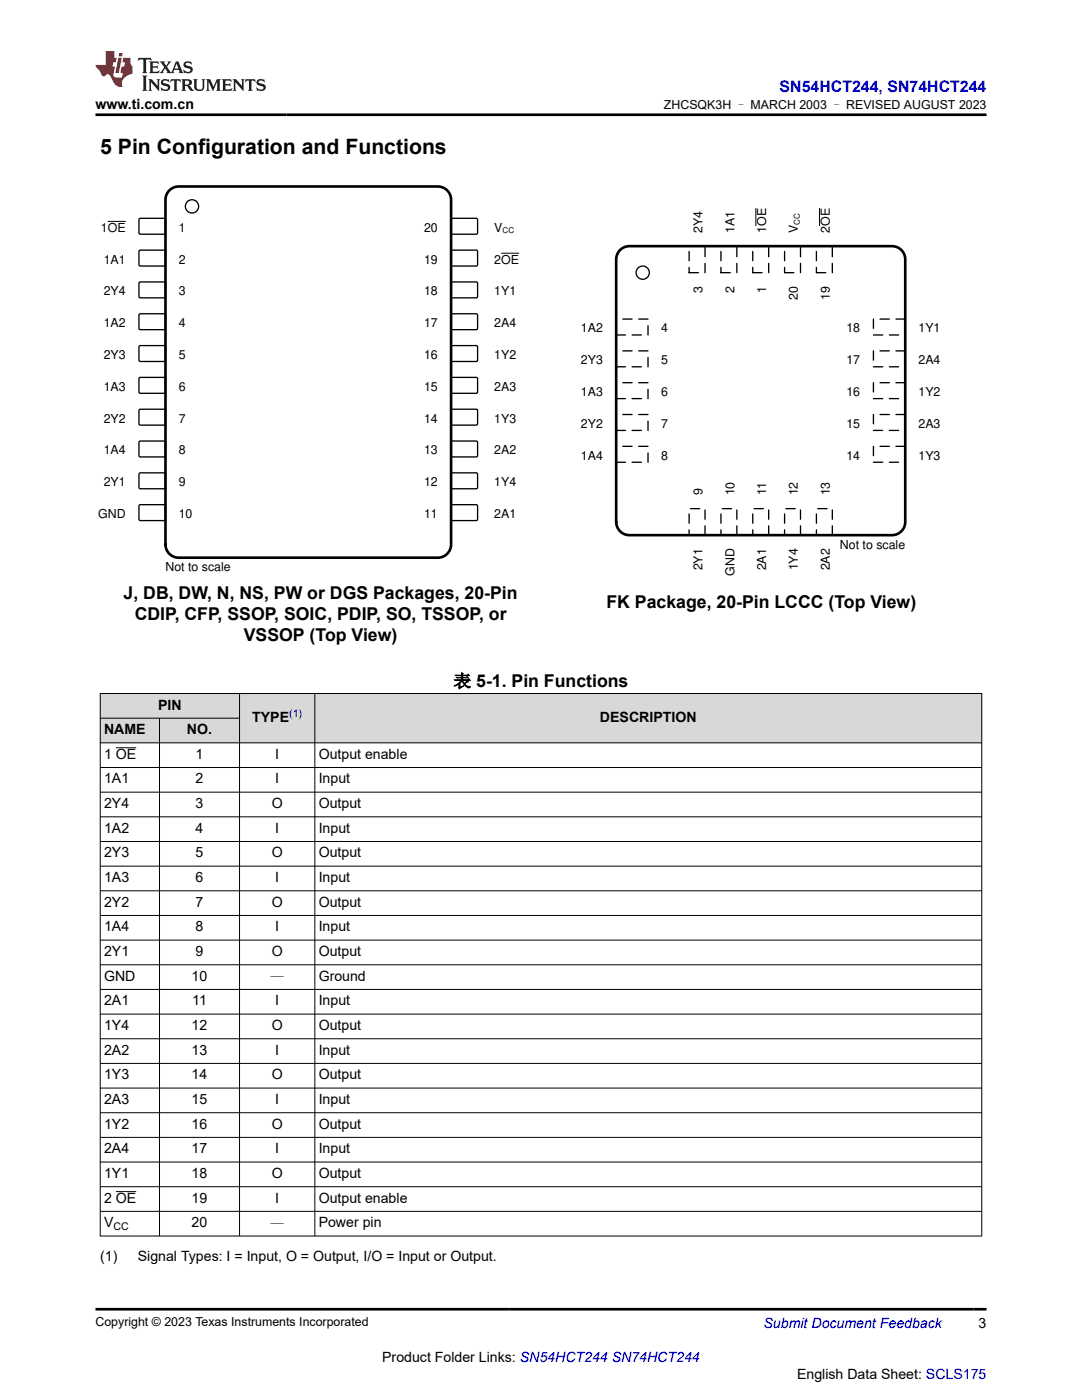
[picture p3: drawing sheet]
<svg xmlns="http://www.w3.org/2000/svg" width="216mm" height="279mm" viewBox="0 0 216 279" stroke-linecap="round" stroke-linejoin="round" font-family="sans-serif">
<defs><g id="words">
<text font-size="4.2" x="20" y="30.7">5 Pin Configuration and Functions</text>
<g font-size="3.5">
<text x="24.7" y="119.5">J, DB, DW, N, NS, PW or DGS Packages, 20-Pin</text>
<text x="26.9" y="123.7">CDIP, CFP, SSOP, SOIC, PDIP, SO, TSSOP, or</text>
<text x="121" y="121.4">FK Package, 20-Pin LCCC (Top View)</text>
<text x="48.7" y="128">VSSOP (Top View)</text>
<text x="90.5" y="137.1">表 5-1. Pin Functions</text>
</g>
<text font-size="3.2" fill="#00f" x="155.6" y="18.3">SN54HCT244, SN74HCT244</text>
<g font-size="2.8">
<text x="19" y="21.7">www.ti.com.cn</text>
<text x="31.5" y="141.6">PIN</text>
<text x="20.8" y="146.5">NAME</text>
<text x="37.3" y="146.5">NO.</text>
<text x="50.3" y="144.1">TYPE</text>
<text x="119.7" y="144.1">DESCRIPTION</text>
<text x="20.8" y="151.4">1 OE</text>
<text x="39" y="151.4">1</text>
<text x="54.9" y="151.4">I</text>
<text x="63.6" y="151.4">Output enable</text>
<text x="20.8" y="156.4">1A1</text>
<text x="20.8" y="161.3">2Y4</text>
<text x="39" y="156.4">2</text>
<text x="39" y="161.3">3</text>
<text x="54.2" y="161.3">O</text>
<text x="54.9" y="156.4">I</text>
<text x="63.6" y="156.4">Input</text>
<text x="63.6" y="161.3">Output</text>
<text x="20.8" y="166.2">1A2</text>
<text x="39" y="166.2">4</text>
<text x="54.9" y="166.2">I</text>
<text x="63.6" y="166.2">Input</text>
<text x="20.8" y="171.1">2Y3</text>
<text x="39" y="171.1">5</text>
<text x="54.2" y="171.1">O</text>
<text x="63.6" y="171.1">Output</text>
<text x="20.8" y="176">1A3</text>
<text x="39" y="176">6</text>
<text x="54.9" y="176">I</text>
<text x="63.6" y="176">Input</text>
<text x="20.8" y="181">2Y2</text>
<text x="20.8" y="185.9">1A4</text>
<text x="39" y="181">7</text>
<text x="39" y="185.9">8</text>
<text x="54.2" y="181">O</text>
<text x="54.9" y="185.9">I</text>
<text x="63.6" y="181">Output</text>
<text x="63.6" y="185.9">Input</text>
<text x="20.8" y="190.8">2Y1</text>
<text x="39" y="190.8">9</text>
<text x="54.2" y="190.8">O</text>
<text x="63.6" y="190.8">Output</text>
<text x="20.8" y="195.7">GND</text>
<text x="38.2" y="195.7">10</text>
<text x="53.9" y="196">—</text>
<text x="63.6" y="195.7">Ground</text>
<text x="20.8" y="200.7">2A1</text>
<text x="38.3" y="200.7">11</text>
<text x="54.9" y="200.7">I</text>
<text x="63.6" y="200.7">Input</text>
<text x="20.8" y="205.6">1Y4</text>
<text x="38.2" y="205.6">12</text>
<text x="54.2" y="205.6">O</text>
<text x="63.6" y="205.6">Output</text>
<text x="20.8" y="210.5">2A2</text>
<text x="20.8" y="215.4">1Y3</text>
<text x="38.2" y="210.5">13</text>
<text x="38.2" y="215.4">14</text>
<text x="54.2" y="215.4">O</text>
<text x="54.9" y="210.5">I</text>
<text x="63.6" y="210.5">Input</text>
<text x="63.6" y="215.4">Output</text>
<text x="20.8" y="220.3">2A3</text>
<text x="38.2" y="220.3">15</text>
<text x="54.9" y="220.3">I</text>
<text x="63.6" y="220.3">Input</text>
<text x="20.8" y="225.3">1Y2</text>
<text x="38.2" y="225.3">16</text>
<text x="54.2" y="225.3">O</text>
<text x="63.6" y="225.3">Output</text>
<text x="20.8" y="230.2">2A4</text>
<text x="38.2" y="230.2">17</text>
<text x="54.9" y="230.2">I</text>
<text x="63.6" y="230.2">Input</text>
<text x="20.8" y="235.1">1Y1</text>
<text x="38.2" y="235.1">18</text>
<text x="54.2" y="235.1">O</text>
<text x="63.6" y="235.1">Output</text>
<text x="20.8" y="240">2 OE</text>
<text x="20.8" y="244.9">V</text>
<text x="38.2" y="240">19</text>
<text x="38.2" y="244.9">20</text>
<text x="53.9" y="245.2">—</text>
<text x="54.9" y="240">I</text>
<text x="63.6" y="240">Output enable</text>
<text x="63.6" y="244.9">Power pin</text>
<text x="20" y="251.7">(1)</text>
<text x="27.5" y="251.7">Signal Types: I = Input, O = Output, I/O = Input or Output.</text>
<text x="195.3" y="265">3</text>
<text x="76.3" y="271.9">Product Folder Links: SN54HCT244 SN74HCT244</text>
<text x="159" y="275.3">English Data Sheet: SCLS175</text>
</g>
<text font-size="2.8" fill="#00f" x="152.4" y="265">Submit Document Feedback</text>
<g font-size="2.5">
<text x="132.5" y="21.8">ZHCSQK3H – MARCH 2003 – REVISED AUGUST 2023</text>
<text x="20.1" y="46.2">1OE</text>
<text x="35.7" y="46.2">1</text>
<text x="84.6" y="46.2">20</text>
<text x="98.6" y="46.2">V</text>
<text x="140.2" y="46.5" transform="rotate(-90 140.2 46.5)">2Y4</text>
<text x="146.5" y="46.5" transform="rotate(-90 146.5 46.5)">1A1</text>
<text x="152.9" y="46.5" transform="rotate(-90 152.9 46.5)">1OE</text>
<text x="159.2" y="46.5" transform="rotate(-90 159.2 46.5)">V</text>
<text x="165.6" y="46.5" transform="rotate(-90 165.6 46.5)">2OE</text>
<text x="20.7" y="52.6">1A1</text>
<text x="35.7" y="52.6">2</text>
<text x="84.6" y="52.6">19</text>
<text x="98.6" y="52.6">2OE</text>
<text x="20.7" y="58.9">2Y4</text>
<text x="35.7" y="58.9">3</text>
<text x="84.6" y="58.9">18</text>
<text x="98.6" y="58.9">1Y1</text>
<text x="140.2" y="58.4" transform="rotate(-90 140.2 58.4)">3</text>
<text x="146.5" y="58.4" transform="rotate(-90 146.5 58.4)">2</text>
<text x="152.9" y="58.4" transform="rotate(-90 152.9 58.4)">1</text>
<text x="159.2" y="59.8" transform="rotate(-90 159.2 59.8)">20</text>
<text x="165.6" y="59.8" transform="rotate(-90 165.6 59.8)">19</text>
<text x="20.7" y="65.3">1A2</text>
<text x="35.7" y="65.3">4</text>
<text x="84.6" y="65.3">17</text>
<text x="98.6" y="65.3">2A4</text>
<text x="20.7" y="71.6">2Y3</text>
<text x="35.7" y="71.6">5</text>
<text x="84.6" y="71.6">16</text>
<text x="98.6" y="71.6">1Y2</text>
<text x="115.9" y="66.3">1A2</text>
<text x="131.9" y="66.3">4</text>
<text x="168.9" y="66.3">18</text>
<text x="183.3" y="66.3">1Y1</text>
<text x="20.7" y="78">1A3</text>
<text x="35.7" y="78">6</text>
<text x="84.6" y="78">15</text>
<text x="98.6" y="78">2A3</text>
<text x="115.9" y="72.7">2Y3</text>
<text x="131.9" y="72.7">5</text>
<text x="168.9" y="72.7">17</text>
<text x="183.3" y="72.7">2A4</text>
<text x="115.9" y="79">1A3</text>
<text x="131.9" y="79">6</text>
<text x="168.9" y="79">16</text>
<text x="183.3" y="79">1Y2</text>
<text x="20.7" y="84.3">2Y2</text>
<text x="35.7" y="84.3">7</text>
<text x="84.6" y="84.3">14</text>
<text x="98.6" y="84.3">1Y3</text>
<text x="115.9" y="85.4">2Y2</text>
<text x="131.9" y="85.4">7</text>
<text x="168.9" y="85.4">15</text>
<text x="183.3" y="85.4">2A3</text>
<text x="20.7" y="90.7">1A4</text>
<text x="35.7" y="90.7">8</text>
<text x="84.6" y="90.7">13</text>
<text x="98.6" y="90.7">2A2</text>
<text x="115.9" y="91.7">1A4</text>
<text x="131.9" y="91.7">8</text>
<text x="168.9" y="91.7">14</text>
<text x="183.3" y="91.7">1Y3</text>
<text x="20.7" y="97">2Y1</text>
<text x="35.7" y="97">9</text>
<text x="84.6" y="97">12</text>
<text x="98.6" y="97">1Y4</text>
<text x="140.2" y="98.9" transform="rotate(-90 140.2 98.9)">9</text>
<text x="146.5" y="98.9" transform="rotate(-90 146.5 98.9)">10</text>
<text x="152.9" y="98.9" transform="rotate(-90 152.9 98.9)">11</text>
<text x="159.2" y="98.9" transform="rotate(-90 159.2 98.9)">12</text>
<text x="165.6" y="98.9" transform="rotate(-90 165.6 98.9)">13</text>
<text x="19.6" y="103.4">GND</text>
<text x="35.7" y="103.4">10</text>
<text x="84.6" y="103.4">11</text>
<text x="98.6" y="103.4">2A1</text>
<text x="33" y="114">Not to scale</text>
<text x="140.2" y="113.8" transform="rotate(-90 140.2 113.8)">2Y1</text>
<text x="152.9" y="113.8" transform="rotate(-90 152.9 113.8)">2A1</text>
<text x="159.2" y="113.8" transform="rotate(-90 159.2 113.8)">1Y4</text>
<text x="165.6" y="113.8" transform="rotate(-90 165.6 113.8)">2A2</text>
<text x="167.6" y="109.5">Not to scale</text>
<text x="146.5" y="114.9" transform="rotate(-90 146.5 114.9)">GND</text>
<text x="19" y="264.7">Copyright © 2023 Texas Instruments Incorporated</text>
</g>
<text font-size="2.1" fill="#00f" x="57.7" y="143.1">(1)</text>
<text font-size="2.1" x="22.6" y="245.5">CC</text>
<g font-size="1.6">
<text x="100.3" y="46.6">CC</text>
<text x="159.6" y="44.8" transform="rotate(-90 159.6 44.8)">CC</text>
</g>
</g></defs>
<path d="M27.9 43.6h5l.1 .2v2.8l-.2 .1h-4.9l-.2-.2v-2.7z" fill="none" stroke="#000" stroke-width=".26"/>
<path d="M21.5 44.2h3.6" fill="none" stroke="#000" stroke-width=".2"/>
<path d="M90.1 43.6h5.1l.1 .2v2.8l-.3 .1h-4.9l-.1-.2v-2.7z" fill-rule="evenodd" fill="#fff"/>
<path d="M90.1 43.6h5.1l.1 .2v2.8l-.3 .1h-4.9l-.1-.2v-2.7z" fill="none" stroke="#000" stroke-width=".26"/>
<path d="M27.9 50h5l.1 .2v2.8l-.2 .1h-4.9l-.2-.3v-2.6z" fill-rule="evenodd" fill="#fff"/>
<path d="M27.9 50h5l.1 .2v2.8l-.2 .1h-4.9l-.2-.3v-2.6z" fill="none" stroke="#000" stroke-width=".26"/>
<path d="M90.1 50h5.1l.1 .2v2.8l-.3 .1h-4.9l-.1-.3v-2.6z" fill-rule="evenodd" fill="#fff"/>
<path d="M90.1 50h5.1l.1 .2v2.8l-.3 .1h-4.9l-.1-.3v-2.6z" fill="none" stroke="#000" stroke-width=".26"/>
<path d="M100 50.5h3.6" fill="none" stroke="#000" stroke-width=".2"/>
<path d="M27.9 56.3h5l.1 .2v2.8l-.2 .1h-4.9l-.2-.2v-2.7z" fill-rule="evenodd" fill="#fff"/>
<path d="M27.9 56.3h5l.1 .2v2.8l-.2 .1h-4.9l-.2-.2v-2.7z" fill="none" stroke="#000" stroke-width=".26"/>
<path d="M90.1 56.3h5.1l.1 .2v2.8l-.3 .1h-4.9l-.1-.2v-2.7z" fill-rule="evenodd" fill="#fff"/>
<path d="M90.1 56.3h5.1l.1 .2v2.8l-.3 .1h-4.9l-.1-.2v-2.7z" fill="none" stroke="#000" stroke-width=".26"/>
<path d="M27.9 62.7h5l.1 .2v2.8l-.2 .1h-4.9l-.2-.3v-2.6z" fill-rule="evenodd" fill="#fff"/>
<path d="M27.9 62.7h5l.1 .2v2.8l-.2 .1h-4.9l-.2-.3v-2.6z" fill="none" stroke="#000" stroke-width=".26"/>
<path d="M90.1 62.7h5.1l.1 .2v2.8l-.3 .1h-4.9l-.1-.3v-2.6z" fill-rule="evenodd" fill="#fff"/>
<path d="M90.1 62.7h5.1l.1 .2v2.8l-.3 .1h-4.9l-.1-.3v-2.6z" fill="none" stroke="#000" stroke-width=".26"/>
<path d="M27.9 69h5l.1 .2v2.8l-.2 .1h-4.9l-.2-.2v-2.7z" fill-rule="evenodd" fill="#fff"/>
<path d="M27.9 69h5l.1 .2v2.8l-.2 .1h-4.9l-.2-.2v-2.7z" fill="none" stroke="#000" stroke-width=".26"/>
<path d="M90.1 69h5.1l.1 .2v2.8l-.3 .1h-4.9l-.1-.2v-2.7z" fill-rule="evenodd" fill="#fff"/>
<path d="M90.1 69h5.1l.1 .2v2.8l-.3 .1h-4.9l-.1-.2v-2.7z" fill="none" stroke="#000" stroke-width=".26"/>
<path d="M27.9 75.4h5l.1 .2v2.8l-.2 .1h-4.9l-.2-.3v-2.6z" fill-rule="evenodd" fill="#fff"/>
<path d="M27.9 75.4h5l.1 .2v2.8l-.2 .1h-4.9l-.2-.3v-2.6z" fill="none" stroke="#000" stroke-width=".26"/>
<path d="M90.1 75.4h5.1l.1 .2v2.8l-.3 .1h-4.9l-.1-.3v-2.6z" fill-rule="evenodd" fill="#fff"/>
<path d="M90.1 75.4h5.1l.1 .2v2.8l-.3 .1h-4.9l-.1-.3v-2.6z" fill="none" stroke="#000" stroke-width=".26"/>
<path d="M27.8 81.8l.2-.1h4.9l.1 .2v2.8l-.2 .1h-4.9l-.2-.2z" fill-rule="evenodd" fill="#fff"/>
<path d="M27.8 81.8l.2-.1h4.9l.1 .2v2.8l-.2 .1h-4.9l-.2-.2z" fill="none" stroke="#000" stroke-width=".26"/>
<path d="M90.1 81.7h5.1l.1 .2v2.8l-.3 .1h-4.9l-.1-.2v-2.7z" fill-rule="evenodd" fill="#fff"/>
<path d="M90.1 81.7h5.1l.1 .2v2.8l-.3 .1h-4.9l-.1-.2v-2.7z" fill="none" stroke="#000" stroke-width=".26"/>
<path d="M27.8 88.1l.2-.1 4.9 .1 .1 .2v2.8l-.2 .1h-4.9l-.2-.3z" fill-rule="evenodd" fill="#fff"/>
<path d="M27.8 88.1l.2-.1 4.9 .1 .1 .2v2.8l-.2 .1h-4.9l-.2-.3z" fill="none" stroke="#000" stroke-width=".26"/>
<path d="M90.1 88.1h5.1l.1 .2v2.8l-.3 .1h-4.9l-.1-.3v-2.6z" fill-rule="evenodd" fill="#fff"/>
<path d="M90.1 88.1h5.1l.1 .2v2.8l-.3 .1h-4.9l-.1-.3v-2.6z" fill="none" stroke="#000" stroke-width=".26"/>
<path d="M27.8 94.5l.2-.1h4.9l.1 .2v2.8l-.2 .1h-4.9l-.2-.2z" fill-rule="evenodd" fill="#fff"/>
<path d="M27.8 94.5l.2-.1h4.9l.1 .2v2.8l-.2 .1h-4.9l-.2-.2z" fill="none" stroke="#000" stroke-width=".26"/>
<path d="M90.1 94.4h5.1l.1 .2v2.8l-.3 .1h-4.9l-.1-.2v-2.7z" fill-rule="evenodd" fill="#fff"/>
<path d="M90.1 94.4h5.1l.1 .2v2.8l-.3 .1h-4.9l-.1-.2v-2.7z" fill="none" stroke="#000" stroke-width=".26"/>
<path d="M27.8 100.8l.2-.1 4.9 .1 .1 .2v2.8l-.2 .1h-4.9l-.2-.3z" fill-rule="evenodd" fill="#fff"/>
<path d="M27.8 100.8l.2-.1 4.9 .1 .1 .2v2.8l-.2 .1h-4.9l-.2-.3z" fill="none" stroke="#000" stroke-width=".26"/>
<path d="M90.1 100.8h5.1l.1 .2v2.8l-.3 .1h-4.9l-.1-.3v-2.6z" fill-rule="evenodd" fill="#fff"/>
<g fill="none" stroke="#000" stroke-width=".26">
<path d="M90.1 100.8h5.1l.1 .2v2.8l-.3 .1h-4.9l-.1-.3v-2.6z"/>
<circle cx="38.3" cy="41.2" r="1.32"/>
<circle cx="128.2" cy="54.4" r="1.32"/>
</g>
<path d="M34 37.8l1.1-.5 .6-.1h51.7a2.65 2.65 0 0 1 2.6 2.7v68.8a2.65 2.65 0 0 1-2.6 2.6h-51.7a2.65 2.65 0 0 1-2.7-2.6v-68.8a2.64 2.64 0 0 1 1-2.1z" fill="none" stroke="#000" stroke-width=".53"/>
<path d="M123 63.7h6.3v3.2h-6.3z" fill-rule="evenodd" fill="#fff"/>
<path d="M123 63.7h6.3v3.2h-6.3z" fill="none" stroke="#000" stroke-width=".26" stroke-dasharray="1.9 1.3"/>
<path d="M123 70h6.3v3.2h-6.3z" fill-rule="evenodd" fill="#fff"/>
<path d="M123 70h6.3v3.2h-6.3z" fill="none" stroke="#000" stroke-width=".26" stroke-dasharray="1.9 1.3"/>
<path d="M123 76.4h6.3v3.2h-6.3z" fill-rule="evenodd" fill="#fff"/>
<path d="M123 76.4h6.3v3.2h-6.3z" fill="none" stroke="#000" stroke-width=".26" stroke-dasharray="1.9 1.3"/>
<path d="M123 82.7h6.3v3.2h-6.3z" fill-rule="evenodd" fill="#fff"/>
<path d="M123 82.7h6.3v3.2h-6.3z" fill="none" stroke="#000" stroke-width=".26" stroke-dasharray="1.9 1.3"/>
<path d="M123 89.1h6.3v3.2h-6.3z" fill-rule="evenodd" fill="#fff"/>
<path d="M123 89.1h6.3v3.2h-6.3z" fill="none" stroke="#000" stroke-width=".26" stroke-dasharray="1.9 1.3"/>
<path d="M137.5 101.5h3.2v5.3h-3.2z" fill-rule="evenodd" fill="#fff"/>
<path d="M137.5 101.5h3.2v5.3h-3.2z" fill="none" stroke="#000" stroke-width=".26" stroke-dasharray="1.9 1.3"/>
<path d="M143.9 101.5h3.1v5.3h-3.1z" fill-rule="evenodd" fill="#fff"/>
<path d="M143.9 101.5h3.1v5.3h-3.1z" fill="none" stroke="#000" stroke-width=".26" stroke-dasharray="1.9 1.3"/>
<path d="M150.2 101.5h3.2v5.3h-3.2z" fill-rule="evenodd" fill="#fff"/>
<path d="M150.2 101.5h3.2v5.3h-3.2z" fill="none" stroke="#000" stroke-width=".26" stroke-dasharray="1.9 1.3"/>
<path d="M156.6 101.5h3.1v5.3h-3.1z" fill-rule="evenodd" fill="#fff"/>
<path d="M156.6 101.5h3.1v5.3h-3.1z" fill="none" stroke="#000" stroke-width=".26" stroke-dasharray="1.9 1.3"/>
<path d="M162.9 101.5h3.2v5.3h-3.2z" fill-rule="evenodd" fill="#fff"/>
<path d="M162.9 101.5h3.2v5.3h-3.2z" fill="none" stroke="#000" stroke-width=".26" stroke-dasharray="1.9 1.3"/>
<path d="M174.3 89.1h6.3v3.2h-6.3z" fill-rule="evenodd" fill="#fff"/>
<path d="M174.3 89.1h6.3v3.2h-6.3z" fill="none" stroke="#000" stroke-width=".26" stroke-dasharray="1.9 1.3"/>
<path d="M174.3 82.7h6.3v3.2h-6.3z" fill-rule="evenodd" fill="#fff"/>
<path d="M174.3 82.7h6.3v3.2h-6.3z" fill="none" stroke="#000" stroke-width=".26" stroke-dasharray="1.9 1.3"/>
<path d="M174.3 76.4h6.3v3.2h-6.3z" fill-rule="evenodd" fill="#fff"/>
<path d="M174.3 76.4h6.3v3.2h-6.3z" fill="none" stroke="#000" stroke-width=".26" stroke-dasharray="1.9 1.3"/>
<path d="M174.3 70h6.3v3.2h-6.3z" fill-rule="evenodd" fill="#fff"/>
<path d="M174.3 70h6.3v3.2h-6.3z" fill="none" stroke="#000" stroke-width=".26" stroke-dasharray="1.9 1.3"/>
<path d="M174.3 63.7h6.3v3.2h-6.3z" fill-rule="evenodd" fill="#fff"/>
<path d="M174.3 63.7h6.3v3.2h-6.3z" fill="none" stroke="#000" stroke-width=".26" stroke-dasharray="1.9 1.3"/>
<path d="M162.9 49.1h3.2v5.3h-3.2z" fill-rule="evenodd" fill="#fff"/>
<path d="M162.9 49.1h3.2v5.3h-3.2z" fill="none" stroke="#000" stroke-width=".26" stroke-dasharray="1.9 1.3"/>
<path d="M163.5 41.5v3.6" fill="none" stroke="#000" stroke-width=".2"/>
<path d="M156.6 49.1h3.1v5.3h-3.1z" fill-rule="evenodd" fill="#fff"/>
<path d="M156.6 49.1h3.1v5.3h-3.1z" fill="none" stroke="#000" stroke-width=".26" stroke-dasharray="1.9 1.3"/>
<path d="M150.2 49.1h3.2v5.3h-3.2z" fill-rule="evenodd" fill="#fff"/>
<path d="M150.2 49.1h3.2v5.3h-3.2z" fill="none" stroke="#000" stroke-width=".26" stroke-dasharray="1.9 1.3"/>
<path d="M150.8 41.5v3.6" fill="none" stroke="#000" stroke-width=".2"/>
<path d="M143.9 49.1h3.1v5.3h-3.1z" fill-rule="evenodd" fill="#fff"/>
<path d="M143.9 49.1h3.1v5.3h-3.1z" fill="none" stroke="#000" stroke-width=".26" stroke-dasharray="1.9 1.3"/>
<path d="M137.5 49.1h3.2v5.3h-3.2z" fill-rule="evenodd" fill="#fff"/>
<path d="M137.5 49.1h3.2v5.3h-3.2z" fill="none" stroke="#000" stroke-width=".26" stroke-dasharray="1.9 1.3"/>
<path d="M123.9 49.7l1.1-.5 .6-.1h52.4a2.65 2.65 0 0 1 2.6 2.7v52.4a2.65 2.65 0 0 1-2.6 2.6h-52.4a2.65 2.65 0 0 1-2.6-2.6v-52.4a2.64 2.64 0 0 1 .9-2.1z" fill="none" stroke="#000" stroke-width=".53"/>
<g fill="#d8d8d8">
<path d="M20 138.4h175.9v4.9h-175.9z" fill-rule="evenodd"/>
<path d="M20.1 138.5h27.6v4.8h-27.6z" fill-rule="evenodd"/>
<path d="M47.9 138.5h14.9v9.7h-14.9z" fill-rule="evenodd"/>
<path d="M62.9 138.5h132.9v9.7h-132.9z" fill-rule="evenodd"/>
<path d="M20.1 143.4h11.7v4.8h-11.7z" fill-rule="evenodd"/>
<path d="M31.9 143.4h15.8v4.8h-15.8z" fill-rule="evenodd"/>
</g>
<g fill="none" stroke="#000" stroke-width=".2">
<path d="M19.9 138.4h176.1M20 138.3v108.4M47.8 138.3v108.4M62.8 138.3v108.4M195.9 138.3v108.4M19.9 143.3h28M19.9 148.3h176.1M19.9 153.2h176.1M19.9 158.1h176.1M23.1 149.2h4.1M31.8 143.3v103.4M19.9 163h176.1"/>
<path d="M19.9 167.9h176.1M19.9 172.9h176.1M19.9 177.8h176.1M19.9 182.7h176.1M19.9 187.6h176.1M19.9 192.5h176.1M19.9 197.5h176.1M19.9 202.4h176.1M19.9 207.3h176.1M19.9 212.2h176.1M19.9 217.1h176.1M19.9 222.1h176.1"/>
<path d="M19.9 227h176.1M19.9 231.9h176.1M19.9 236.8h176.1M23.1 237.8h4.1M19.9 241.8h176.1M19.9 246.7h176.1"/>
</g>
<path d="M27.7 11.6l-.2 .5 .5-.2h.6v.1v2.2l-.2 .4h1l-.2-.4v-2.2v-.1h.5l.5 .2-.1-.5zM29.8 12.3l.2 .4v1.5l-.2 .4h1.9l.1-.6a1.08 1.08 0 0 1-1.3 .2v-.7h.6l.4 .2v-.7l-.4 .2h-.6v-.5l.2-.2a1 1 0 0 1 1 .3l-.1-.5zM31.8 12.3l1 1.1-1 1.2h.9l-.2-.2 .4-.8 .5 .8-.2 .2h1.6l-.2-.2 .1-.5h1l.1 .5-.1 .2h.9l-.2-.3-.8-2h-.5l-1 2.2-.8-1.1 .9-1.1h-.8l.2 .2-.5 .6-.3-.6 .1-.2zM35.2 12.7l.4 1h-.8zM36.8 12.4a.65 .65 0 0 0-.2 .7 .65 .65 0 0 0 .6 .5l.7 .1 .1 .3a.79 .79 0 0 1-.7 .4 .79 .79 0 0 1-.7-.5l.1 .7 .2-.1a.93 .93 0 0 0 1.1 .1 .93 .93 0 0 0 .4-1 1.46 1.46 0 0 0-1.2-.6l-.1-.3a1.09 1.09 0 0 1 1.2 .2l-.2-.6-.1 .1-.6-.2zM28.4 15.1l.2 .4v2.2l-.2 .4h1l-.2-.4v-2.2l.2-.4zM29.6 15.8l.2 .4v1.5l-.2 .4h.8l-.3-.4v-1.3l1.7 1.8v-2l.2-.4h-.8l.2 .2 .1 1.1-1.2-1.3zM32.3 15.9a.65 .65 0 0 0-.2 .8 .65 .65 0 0 0 .7 .4l.6 .2 .1 .2a.79 .79 0 0 1-.7 .4 .79 .79 0 0 1-.7-.5l.1 .7 .2-.1a.93 .93 0 0 0 1.1 .1 .93 .93 0 0 0 .4-.9 1.46 1.46 0 0 0-1.2-.6l-.1-.4a1.09 1.09 0 0 1 1.2 .2l-.2-.6-.1 .1-.6-.1zM34.1 15.8l-.1 .6a.63 .63 0 0 1 .7-.3l.1 1.6-.3 .4h1l-.2-.4v-1.6a.66 .66 0 0 1 .8 .3l-.1-.6zM36.2 15.8l.2 .4v1.5l-.2 .4h.9l-.2-.2v-.7h.5l.1 .2a.79 .79 0 0 0 1.2 .6l-1-.9a.61 .61 0 0 0 .6-.6 .61 .61 0 0 0-.5-.7zM36.9 16.1h.2a.47 .47 0 0 1 .5 .1 .47 .47 0 0 1 .1 .5l-.2 .1-.6 .1zM38.5 15.8l.2 .2a2.27 2.27 0 0 0 .4 2 1.04 1.04 0 0 0 1.7-.7v-1.3l.2-.2h-.8l.2 .4v1.1a.6 .6 0 0 1-.6 .6 .6 .6 0 0 1-.6-.6v-1.1l.3-.4zM41.1 15.8l.2 .4v1.5l-.2 .4h.7l-.2-.4v-1.4l.9 1.9 .8-1.9v1.4l-.2 .4h1l-.3-.4v-1.5l.3-.4h-.8l-.7 1.5-.7-1.5zM44.3 15.8l.2 .4v1.5l-.2 .4h1.9l.1-.6a1.09 1.09 0 0 1-1.3 .2v-.7h.6l.4 .2v-.6l-.4 .2h-.6v-.6l.2-.1a1.01 1.01 0 0 1 1 .3l-.1-.6zM46.4 15.8l.3 .4v1.5l-.3 .4h.8l-.2-.4v-1.3l1.6 1.8v-2l.2-.4h-.7l.2 .2v1.1l-1.2-1.3zM49 15.8l-.1 .6a.63 .63 0 0 1 .8-.3v1.6l-.3 .4h1l-.2-.4v-1.6a.66 .66 0 0 1 .8 .3l-.1-.6zM51.4 15.9a.65 .65 0 0 0-.2 .8 .65 .65 0 0 0 .6 .4l.6 .2 .2 .2a.79 .79 0 0 1-.8 .4 .79 .79 0 0 1-.6-.5l.1 .7 .2-.1a.93 .93 0 0 0 1 .1 .93 .93 0 0 0 .5-.9 1.46 1.46 0 0 0-1.3-.6l-.1-.4a1.09 1.09 0 0 1 1.3 .2l-.2-.6-.2 .1-.5-.1z" fill="#231f20"/>
<path d="M21.1 10.2v2.8h-2.1l.1 .3 .9 1a.95 .95 0 0 0 .9 .9 .59 .59 0 0 1 .6-.4 .59 .59 0 0 1 .5 .4l.4 .7a1.59 1.59 0 0 0 2.1 1.4 1.61 1.61 0 0 1 1-2.3l1-.3-.1-1.5a1.59 1.59 0 0 1-.4-1.7h-1.4l-.2 .9h.5l-.1 .9h-.5l-.2 1v.2l.4 .1-.2 .9h-.6a.73 .73 0 0 1-1.1-.7l.3-1.5h-.5l.2-.9h.5l.2-.9h-.5v-1.3zM23.6 11.5l-.6 3.1h.7l.6-3.1zM23.8 10.6l-.1 .6h.7l.1-.6z" fill="#ed1c24"/>
<path d="M19 22.9h177.8M19 261.3h177.8" fill="none" stroke="#000" stroke-width=".53"/>
<use href="#words"/>
</svg>
